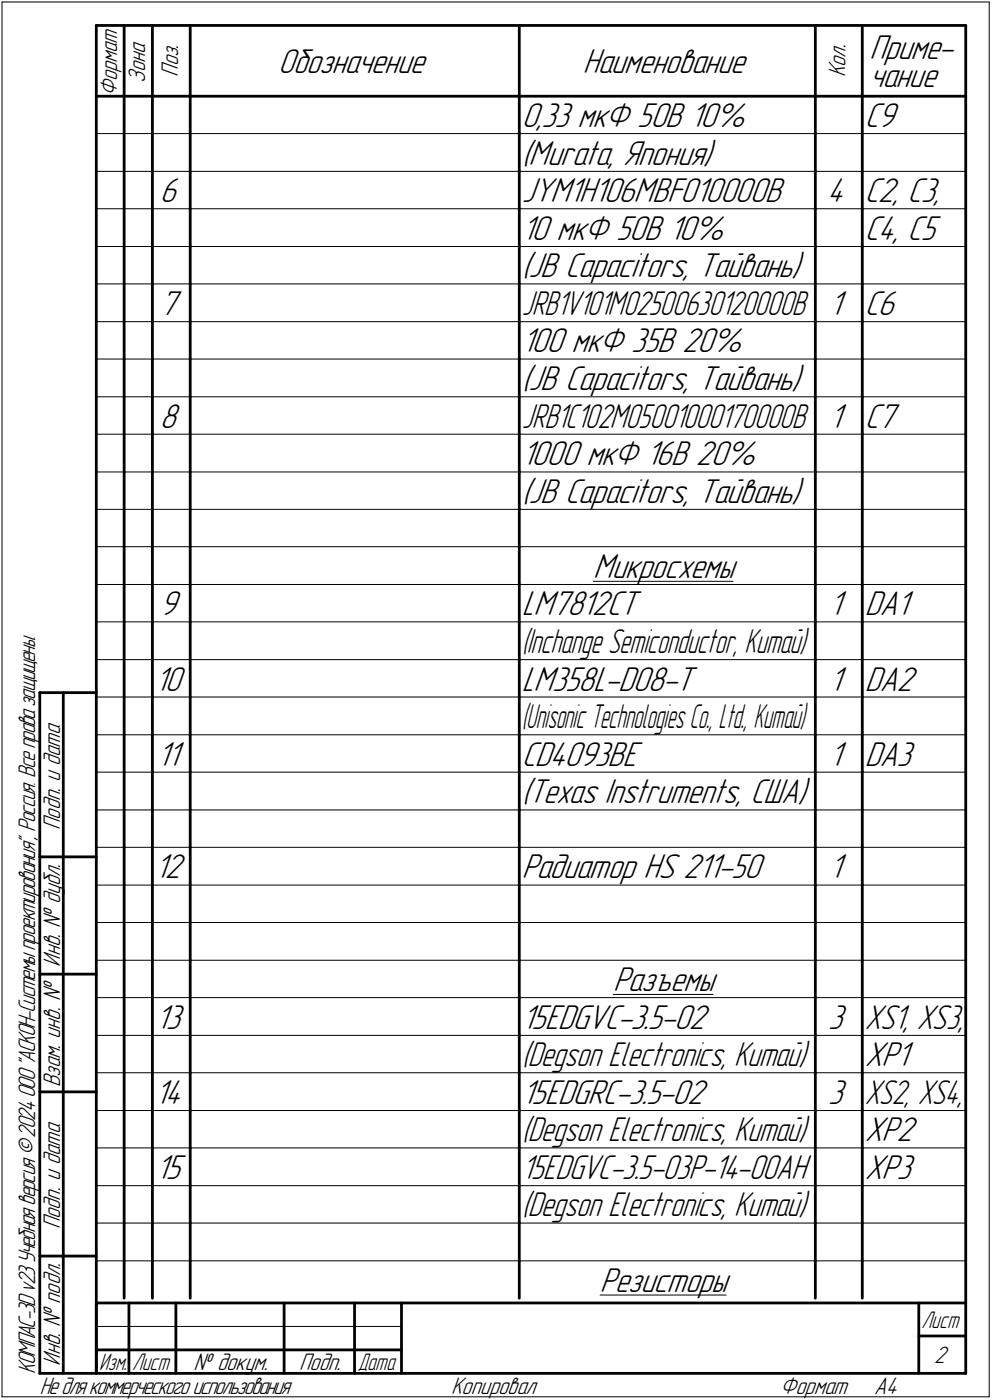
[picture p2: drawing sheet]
<svg xmlns="http://www.w3.org/2000/svg" width="211mm" height="298mm" viewBox="0 0 211 298" stroke-linecap="round" stroke-linejoin="round" font-family="sans-serif">
<defs><g id="words">
<g font-size="7.8">
<text x="59.2" y="15.5">Обозначение</text>
<text x="124" y="15.5">Наименование</text>
<text x="185" y="12.6">Приме-</text>
<text x="185" y="18.5">чание</text>
<text x="111" y="27">0,33 мкФ 50В 10%</text>
<text x="184" y="27">C9</text>
<text x="111" y="35">(</text>
<text x="112.5" y="35">Murata, Япония)</text>
<text x="34" y="43">6</text>
<text x="111" y="43">JYM1H106MBF010000B</text>
<text x="176" y="43">4</text>
<text x="184" y="43">C2, C3,</text>
<text x="111" y="51">10 мкФ 50В 10%</text>
<text x="184" y="51">C4, C5</text>
<text x="111" y="59">(</text>
<text x="112.5" y="59">JB Capacitors, Тайвань)</text>
<text x="34" y="67">7</text>
<text x="176.5" y="67">1</text>
<text x="184" y="67">C6</text>
<text x="111" y="75">100 мкФ 35В 20%</text>
<text x="111" y="83">(</text>
<text x="112.5" y="83">JB Capacitors, Тайвань)</text>
<text x="34" y="91">8</text>
<text x="176.5" y="91">1</text>
<text x="184" y="91">C7</text>
<text x="111" y="99">1000 мкФ 16В 20%</text>
<text x="111" y="107">(</text>
<text x="112.5" y="107">JB Capacitors, Тайвань)</text>
<text x="126.2" y="123">Микросхемы</text>
<text x="34" y="131">9</text>
<text x="111" y="131">LM7812CT</text>
<text x="176.5" y="131">1</text>
<text x="184" y="131">DA1</text>
<text x="33" y="147">10</text>
<text x="111" y="147">LM358L-D08-T</text>
<text x="176.5" y="147">1</text>
<text x="184" y="147">DA2</text>
<text x="33.5" y="163">11</text>
<text x="111" y="163">CD4093BE</text>
<text x="176.5" y="163">1</text>
<text x="184" y="163">DA3</text>
<text x="111" y="171">(</text>
<text x="112.4" y="171">Texas Instruments, США)</text>
<text x="33" y="187">12</text>
<text x="111" y="187">Радиатор HS 211-50</text>
<text x="176.5" y="187">1</text>
<text x="130.4" y="211">Разъемы</text>
<text x="33.1" y="219">13</text>
<text x="111" y="219">15EDGVC-3.5-02</text>
<text x="176.2" y="219">3</text>
<text x="184" y="227">XP1</text>
<text x="33" y="235">14</text>
<text x="111" y="235">15EDGRC-3.5-02</text>
<text x="176.2" y="235">3</text>
<text x="184" y="243">XP2</text>
<text x="33.1" y="251">15</text>
<text x="184" y="251">XP3</text>
<text x="127.7" y="275">Резисторы</text>
</g>
<g font-size="7.7">
<text x="111" y="91">JRB1C102M05001000170000B</text>
<text x="184" y="219">XS1, XS3,</text>
<text x="111" y="227">(</text>
<text x="112.3" y="227">Degson Electronics, Китай)</text>
<text x="184" y="235">XS2, XS4,</text>
<text x="111" y="243">(</text>
<text x="112.3" y="243">Degson Electronics, Китай)</text>
<text x="111" y="251">15EDGVC-3.5-03P-14-00AH</text>
<text x="111" y="259">(</text>
<text x="112.3" y="259">Degson Electronics, Китай)</text>
</g>
<g font-size="7.6">
<text x="111" y="67">JRB1V101M02500630120000B</text>
<text x="111" y="139">(</text>
<text x="112.1" y="139">Inchange Semiconductor, Китай)</text>
</g>
<g font-size="7.5">
<text x="111" y="155">(</text>
<text x="112" y="155">Unisonic Technologies Co., Ltd., Китай)</text>
</g>
<g font-size="5.4">
<text x="30.9" y="17.7" transform="rotate(-90 30.9 17.7)">Зона</text>
<text x="37.9" y="16.4" transform="rotate(-90 37.9 16.4)">Поз.</text>
<text x="179.9" y="16.4" transform="rotate(-90 179.9 16.4)">Кол.</text>
<text x="24.9" y="20.5" transform="rotate(-90 24.9 20.5)">Формат</text>
<text x="12.8" y="176.7" transform="rotate(-90 12.8 176.7)">Подп. и дата</text>
<text x="12.8" y="205.8" transform="rotate(-90 12.8 205.8)">Инв. ! дубл.</text>
<text x="12.8" y="231.6" transform="rotate(-90 12.8 231.6)">Взам. инв. !</text>
<text x="12.8" y="261.7" transform="rotate(-90 12.8 261.7)">Подп. и дата</text>
<text x="7.5" y="292.5" transform="rotate(-90 7.5 292.5)">КОМПАС-3Dv23Учебнаяверсия©2024ООО&quot;АСКОН-Системыпроектирования&quot;, Россия. Всеправазащищены.</text>
<text x="12.8" y="290.8" transform="rotate(-90 12.8 290.8)">Инв. ! подл.</text>
<text x="41.2" y="291.8">! докум.</text>
<text x="63.6" y="291.8">Подп.</text>
<text x="198.8" y="290.3">2</text>
<text x="8.5" y="296.7">Недлякоммерческогоиспользования</text>
<text x="96" y="296.8">Копировал</text>
<text x="166" y="296.8">Формат</text>
<text x="186" y="296.8">A4</text>
</g>
<g font-size="5.3">
<text x="196.1" y="282.8">Лист</text>
<text x="21.1" y="291.8">Изм.</text>
<text x="28.1" y="291.8">Лист</text>
<text x="76.1" y="291.8">Дата</text>
</g>
</g></defs>
<g fill="none" stroke="#000" stroke-width=".21">
<path d="M.4 .4h210.1zM.4 .4v297zM210.5 .4v297zM20.5 28.4h5.9zM20.5 36.5h5.9zM26.4 28.4h6zM26.4 36.5h6zM32.4 28.4h8.1zM32.4 36.5h8.1zM40.5 28.4h70zM40.5 36.5h70zM110.5 28.4h63z"/>
<path d="M110.5 36.5h63zM173.5 28.4h10zM173.5 36.5h10zM183.5 28.4h22zM183.5 36.5h22zM20.5 44.4h5.9zM20.5 52.5h5.9zM26.4 44.4h6zM26.4 52.5h6zM32.4 44.4h8.1zM32.4 52.5h8.1zM40.5 44.4h70z"/>
<path d="M40.5 52.5h70zM110.5 44.4h63zM110.5 52.5h63zM173.5 44.4h10zM173.5 52.5h10zM183.5 44.4h22zM183.5 52.5h22zM20.5 60.5h5.9zM20.5 68.5h5.9zM20.5 76.5h5.9zM26.4 60.5h6zM26.4 68.5h6z"/>
<path d="M26.4 76.5h6zM32.4 60.5h8.1zM32.4 68.5h8.1zM32.4 76.5h8.1zM40.5 60.5h70zM40.5 68.5h70zM40.5 76.5h70zM110.5 60.5h63zM110.5 68.5h63zM110.5 76.5h63zM173.5 60.5h10zM173.5 68.5h10z"/>
<path d="M173.5 76.5h10zM183.5 60.5h22zM183.5 68.5h22zM183.5 76.5h22zM20.5 84.5h5.9zM20.5 92.5h5.9zM26.4 84.5h6zM26.4 92.5h6zM32.4 84.5h8.1zM32.4 92.5h8.1zM40.5 84.5h70zM40.5 92.5h70z"/>
<path d="M110.5 84.5h63zM110.5 92.5h63zM173.5 84.5h10zM173.5 92.5h10zM183.5 84.5h22zM183.5 92.5h22zM20.5 100.5h5.9zM20.5 108.5h5.9zM20.5 116.4h5.9zM26.4 100.5h6zM26.4 108.5h6zM26.4 116.4h6z"/>
<path d="M32.4 100.5h8.1zM32.4 108.5h8.1zM32.4 116.4h8.1zM40.5 100.5h70zM40.5 108.5h70zM40.5 116.4h70zM110.5 100.5h63zM110.5 108.5h63zM110.5 116.4h63zM173.5 100.5h10zM173.5 108.5h10zM173.5 116.4h10z"/>
<path d="M183.5 100.5h22zM183.5 108.5h22zM183.5 116.4h22zM20.5 124.5h5.9zM20.5 132.4h5.9zM26.4 124.5h6zM26.4 132.4h6zM32.4 124.5h8.1zM32.4 132.4h8.1zM40.5 124.5h70zM40.5 132.4h70zM110.5 124.5h63z"/>
<path d="M110.5 132.4h63zM126.2 123.8h29.8zM173.5 124.5h10zM173.5 132.4h10zM183.5 124.5h22zM183.5 132.4h22zM20.5 140.5h5.9zM20.5 148.4h5.9zM20.5 156.5h5.9zM26.4 140.5h6zM26.4 148.4h6zM26.4 156.5h6z"/>
<path d="M32.4 140.5h8.1zM32.4 148.4h8.1zM32.4 156.5h8.1zM40.5 140.5h70zM40.5 148.4h70zM40.5 156.5h70zM110.5 140.5h63zM110.5 148.4h63zM110.5 156.5h63zM173.5 140.5h10zM173.5 148.4h10zM173.5 156.5h10z"/>
<path d="M183.5 140.5h22zM183.5 148.4h22zM183.5 156.5h22zM20.5 164.4h5.9zM20.5 172.5h5.9zM26.4 164.4h6zM26.4 172.5h6zM32.4 164.4h8.1zM32.4 172.5h8.1zM40.5 164.4h70zM40.5 172.5h70zM110.5 164.4h63z"/>
<path d="M110.5 172.5h63zM173.5 164.4h10zM173.5 172.5h10zM183.5 164.4h22zM183.5 172.5h22zM20.5 180.4h5.9zM20.5 188.5h5.9zM20.5 196.4h5.9zM26.4 180.4h6zM26.4 188.5h6zM26.4 196.4h6zM32.4 180.4h8.1z"/>
<path d="M32.4 188.5h8.1zM32.4 196.4h8.1zM40.5 180.4h70zM40.5 188.5h70zM40.5 196.4h70zM110.5 180.4h63zM110.5 188.5h63zM110.5 196.4h63zM173.5 180.4h10zM173.5 188.5h10zM173.5 196.4h10zM183.5 180.4h22z"/>
<path d="M183.5 188.5h22zM183.5 196.4h22zM20.5 204.5h5.9zM20.5 212.4h5.9zM26.4 204.5h6zM26.4 212.4h6zM32.4 204.5h8.1zM32.4 212.4h8.1zM40.5 204.5h70zM40.5 212.4h70zM110.5 204.5h63zM110.5 212.4h63z"/>
<path d="M130.5 211.8h21.2zM173.5 204.5h10zM173.5 212.4h10zM183.5 204.5h22zM183.5 212.4h22zM20.5 220.5h5.9zM20.5 228.4h5.9zM20.5 236.5h5.9zM26.4 220.5h6zM26.4 228.4h6zM26.4 236.5h6zM32.4 220.5h8.1z"/>
<path d="M32.4 228.4h8.1zM32.4 236.5h8.1zM40.5 220.5h70zM40.5 228.4h70zM40.5 236.5h70zM110.5 220.5h63zM110.5 228.4h63zM110.5 236.5h63zM173.5 220.5h10zM173.5 228.4h10zM173.5 236.5h10zM183.5 220.5h22z"/>
<path d="M183.5 228.4h22zM183.5 236.5h22zM20.5 244.4h5.9zM20.5 252.5h5.9zM26.4 244.4h6zM26.4 252.5h6zM32.4 244.4h8.1zM32.4 252.5h8.1zM40.5 244.4h70zM40.5 252.5h70zM110.5 244.4h63zM110.5 252.5h63z"/>
<path d="M173.5 244.4h10zM173.5 252.5h10zM183.5 244.4h22zM183.5 252.5h22zM20.5 260.4h5.9zM20.5 268.5h5.9zM26.4 260.4h6zM26.4 268.5h6zM32.4 260.4h8.1zM32.4 268.5h8.1zM40.5 260.4h70zM40.5 268.5h70z"/>
<path d="M110.5 260.4h63zM110.5 268.5h63zM127.7 275.8h26.8zM173.5 260.4h10zM173.5 268.5h10zM183.5 260.4h22zM183.5 268.5h22zM.4 297.4h210.1zM20.5 282.4h64.9z"/>
</g>
<g fill="none" stroke="#000" stroke-width=".59">
<path d="M20.5 5.4h185zM20.5 5.4v287zM26.4 5.4v15.1zM32.4 5.4v15.1zM40.5 5.4v15.1zM110.5 5.4v15.1zM173.5 5.4v15.1zM183.5 5.4v15.1zM205.5 5.4v287zM20.5 20.5h185zM26.4 20.5v7.9zM26.4 28.4v8.1z"/>
<path d="M26.4 36.5v7.9zM32.4 20.5v7.9zM32.4 28.4v8.1zM32.4 36.5v7.9zM40.5 20.5v7.9zM40.5 28.4v8.1zM40.5 36.5v7.9zM110.5 20.5v7.9zM110.5 28.4v8.1zM110.5 36.5v7.9zM173.5 20.5v7.9zM173.5 28.4v8.1z"/>
<path d="M173.5 36.5v7.9zM183.5 20.5v7.9zM183.5 28.4v8.1zM183.5 36.5v7.9zM26.4 44.4v8.1zM26.4 52.5v8zM32.4 44.4v8.1zM32.4 52.5v8zM40.5 44.4v8.1zM40.5 52.5v8zM110.5 44.4v8.1zM110.5 52.5v8z"/>
<path d="M173.5 44.4v8.1zM173.5 52.5v8zM183.5 44.4v8.1zM183.5 52.5v8zM26.4 60.5v8zM26.4 68.5v8zM26.4 76.5v8zM32.4 60.5v8zM32.4 68.5v8zM32.4 76.5v8zM40.5 60.5v8zM40.5 68.5v8z"/>
<path d="M40.5 76.5v8zM110.5 60.5v8zM110.5 68.5v8zM110.5 76.5v8zM173.5 60.5v8zM173.5 68.5v8zM173.5 76.5v8zM183.5 60.5v8zM183.5 68.5v8zM183.5 76.5v8zM26.4 84.5v8zM26.4 92.5v8z"/>
<path d="M32.4 84.5v8zM32.4 92.5v8zM40.5 84.5v8zM40.5 92.5v8zM110.5 84.5v8zM110.5 92.5v8zM173.5 84.5v8zM173.5 92.5v8zM183.5 84.5v8zM183.5 92.5v8zM26.4 100.5v8zM26.4 108.5v7.9z"/>
<path d="M26.4 116.4v8.1zM32.4 100.5v8zM32.4 108.5v7.9zM32.4 116.4v8.1zM40.5 100.5v8zM40.5 108.5v7.9zM40.5 116.4v8.1zM110.5 100.5v8zM110.5 108.5v7.9zM110.5 116.4v8.1zM173.5 100.5v8zM173.5 108.5v7.9z"/>
<path d="M173.5 116.4v8.1zM183.5 100.5v8zM183.5 108.5v7.9zM183.5 116.4v8.1zM26.4 124.5v7.9zM26.4 132.4v8.1zM32.4 124.5v7.9zM32.4 132.4v8.1zM40.5 124.5v7.9zM40.5 132.4v8.1zM110.5 124.5v7.9zM110.5 132.4v8.1z"/>
<path d="M173.5 124.5v7.9zM173.5 132.4v8.1zM183.5 124.5v7.9zM183.5 132.4v8.1zM8.5 147.5v144.9zM8.5 147.5h12zM13.5 147.5v144.9zM26.4 140.5v7.9zM26.4 148.4v8.1zM26.4 156.5v7.9zM32.4 140.5v7.9zM32.4 148.4v8.1z"/>
<path d="M32.4 156.5v7.9zM40.5 140.5v7.9zM40.5 148.4v8.1zM40.5 156.5v7.9zM110.5 140.5v7.9zM110.5 148.4v8.1zM110.5 156.5v7.9zM173.5 140.5v7.9zM173.5 148.4v8.1zM173.5 156.5v7.9zM183.5 140.5v7.9zM183.5 148.4v8.1z"/>
<path d="M183.5 156.5v7.9zM26.4 164.4v8.1zM26.4 172.5v7.9zM32.4 164.4v8.1zM32.4 172.5v7.9zM40.5 164.4v8.1zM40.5 172.5v7.9zM110.5 164.4v8.1zM110.5 172.5v7.9zM173.5 164.4v8.1zM173.5 172.5v7.9zM183.5 164.4v8.1z"/>
<path d="M183.5 172.5v7.9zM8.5 182.5h12zM26.4 180.4v8.1zM26.4 188.5v7.9zM26.4 196.4v8.1zM32.4 180.4v8.1zM32.4 188.5v7.9zM32.4 196.4v8.1zM40.5 180.4v8.1zM40.5 188.5v7.9zM40.5 196.4v8.1zM110.5 180.4v8.1z"/>
<path d="M110.5 188.5v7.9zM110.5 196.4v8.1zM173.5 180.4v8.1zM173.5 188.5v7.9zM173.5 196.4v8.1zM183.5 180.4v8.1zM183.5 188.5v7.9zM183.5 196.4v8.1zM8.5 207.4h12zM26.4 204.5v7.9zM26.4 212.4v8.1zM32.4 204.5v7.9z"/>
<path d="M32.4 212.4v8.1zM40.5 204.5v7.9zM40.5 212.4v8.1zM110.5 204.5v7.9zM110.5 212.4v8.1zM173.5 204.5v7.9zM173.5 212.4v8.1zM183.5 204.5v7.9zM183.5 212.4v8.1zM8.5 232.5h12zM26.4 220.5v7.9zM26.4 228.4v8.1z"/>
<path d="M26.4 236.5v7.9zM32.4 220.5v7.9zM32.4 228.4v8.1zM32.4 236.5v7.9zM40.5 220.5v7.9zM40.5 228.4v8.1zM40.5 236.5v7.9zM110.5 220.5v7.9zM110.5 228.4v8.1zM110.5 236.5v7.9zM173.5 220.5v7.9zM173.5 228.4v8.1z"/>
<path d="M173.5 236.5v7.9zM183.5 220.5v7.9zM183.5 228.4v8.1zM183.5 236.5v7.9zM26.4 244.4v8.1zM26.4 252.5v7.9zM32.4 244.4v8.1zM32.4 252.5v7.9zM40.5 244.4v8.1zM40.5 252.5v7.9zM110.5 244.4v8.1zM110.5 252.5v7.9z"/>
<path d="M173.5 244.4v8.1zM173.5 252.5v7.9zM183.5 244.4v8.1zM183.5 252.5v7.9zM8.5 267.5h12zM20.5 277.5h185zM20.5 277.5v14.9zM26.4 260.4v8.1zM26.4 268.5v7.9zM27.4 277.5v14.9zM32.4 260.4v8.1zM32.4 268.5v7.9z"/>
<path d="M37.4 277.5v14.9zM40.5 260.4v8.1zM40.5 268.5v7.9zM60.5 277.5v14.9zM75.4 277.5v14.9zM85.4 277.5v14.9zM110.5 260.4v8.1zM110.5 268.5v7.9zM173.5 260.4v8.1zM173.5 268.5v7.9zM183.5 260.4v8.1zM183.5 268.5v7.9z"/>
<path d="M195.5 277.5v14.9zM8.5 292.4h12zM20.5 292.4h185zM20.5 287.4h6.9zM27.4 287.4h10zM37.4 287.4h23.1zM60.5 287.4h14.9zM75.4 287.4h10zM195.5 284.5h10z"/>
</g>
<use href="#words"/>
</svg>
